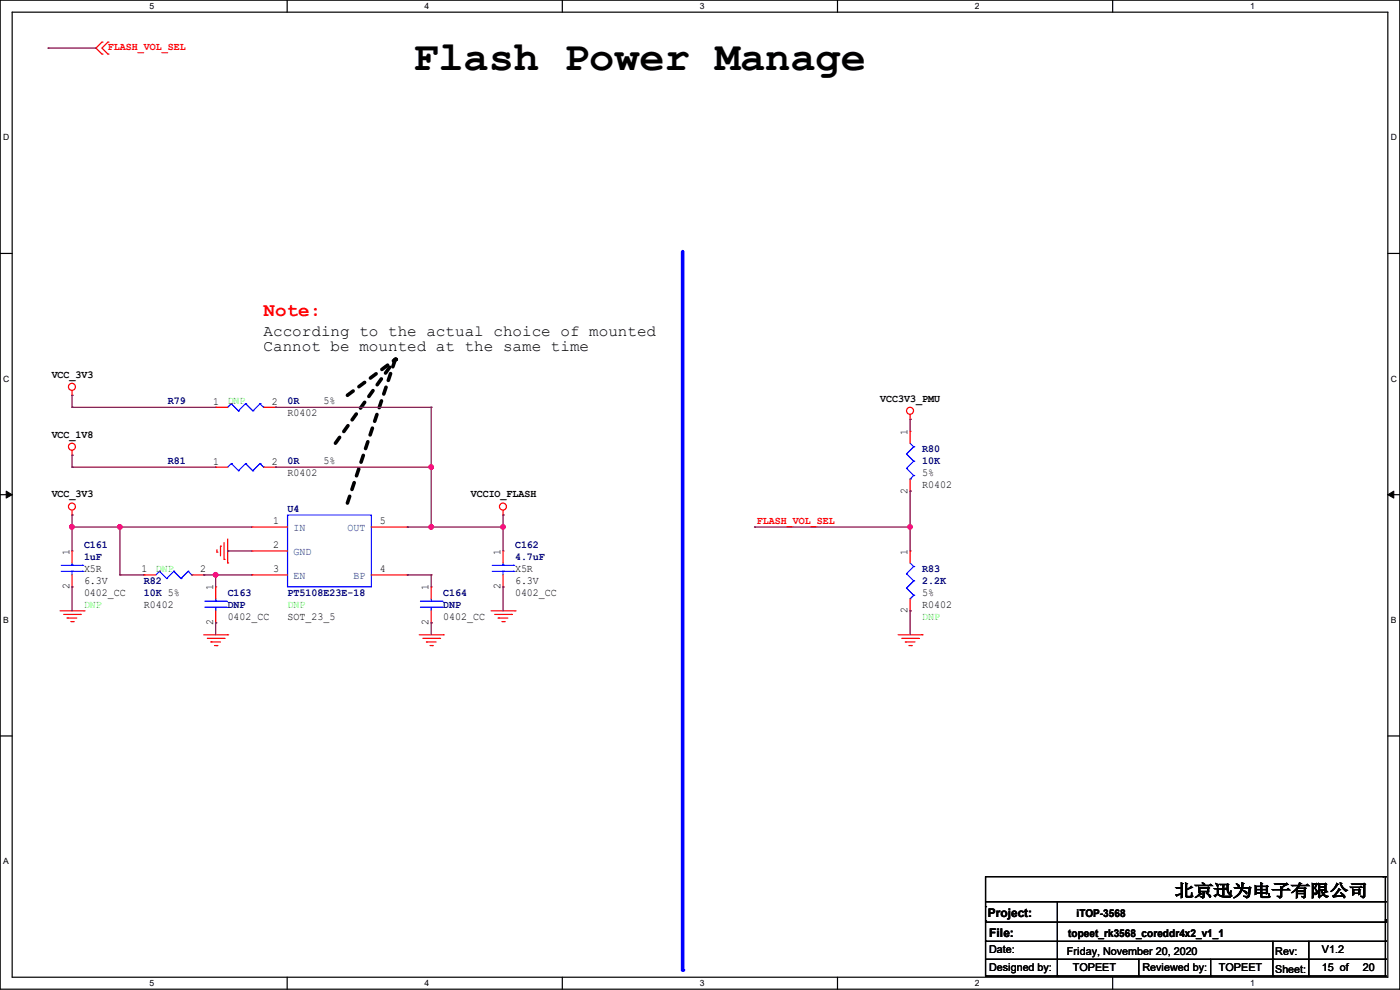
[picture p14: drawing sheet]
<svg xmlns="http://www.w3.org/2000/svg" width="297mm" height="210mm" viewBox="0 0 297 210" stroke-linecap="round" stroke-linejoin="round" font-family="sans-serif">
<defs><g id="words">
<text font-size="8.9" x="87.7" y="14.8">Flash Power Manage</text>
<text font-size="4.1" fill="#f00" x="55.9" y="67">Note:</text>
<text font-size="3.6" x="249.2" y="190.2">北京迅为电子有限公司</text>
<g font-size="3.3">
<text x="55.9" y="71.2">According to the actual choice of mounted</text>
<text x="55.9" y="74.5">Cannot be mounted at the same time</text>
</g>
<g font-size="2.5">
<text x="209.6" y="194.4">Project:</text>
<text x="209.8" y="198.8">File:</text>
</g>
<g font-size="2.3" fill="#f00">
<text x="22.9" y="10.5">FLASH_VOL_SEL</text>
<text x="160.6" y="111.1">FLASH_VOL_SEL</text>
</g>
<g font-size="2.3">
<text x="11" y="80.1">VCC_3V3</text>
<text x="45.3" y="85.9">1</text>
<text x="57.7" y="85.9">2</text>
<text x="61" y="88.3">R0402</text>
<text x="68.6" y="85.7">5%</text>
<text x="186.7" y="85.2">VCC3V3_PMU</text>
<text x="11" y="92.8">VCC_1V8</text>
<text x="192.5" y="92.2" transform="rotate(-90 192.5 92.2)">1</text>
<text x="45.3" y="98.6">1</text>
<text x="57.7" y="98.6">2</text>
<text x="61" y="101">R0402</text>
<text x="68.6" y="98.4">5%</text>
<text x="195.6" y="101">5%</text>
<text x="11" y="105.5">VCC_3V3</text>
<text x="99.9" y="105.5">VCCIO_FLASH</text>
<text x="192.5" y="104.7" transform="rotate(-90 192.5 104.7)">2</text>
<text x="195.6" y="103.5">R0402</text>
<text x="58" y="111.3">1</text>
<text x="80.6" y="111.3">5</text>
<text x="14.7" y="117.6" transform="rotate(-90 14.7 117.6)">1</text>
<text x="58" y="116.3">2</text>
<text x="106.2" y="117.6" transform="rotate(-90 106.2 117.6)">1</text>
<text x="192.5" y="117.6" transform="rotate(-90 192.5 117.6)">1</text>
<text x="14.7" y="125" transform="rotate(-90 14.7 125)">2</text>
<text x="17.8" y="121.3">X5R</text>
<text x="17.8" y="123.8">6.3V</text>
<text x="30" y="121.4">1</text>
<text x="42.5" y="121.4">2</text>
<text x="45.2" y="125.3" transform="rotate(-90 45.2 125.3)">1</text>
<text x="58" y="121.4">3</text>
<text x="80.6" y="121.4">4</text>
<text x="90.9" y="125.3" transform="rotate(-90 90.9 125.3)">1</text>
<text x="106.2" y="125" transform="rotate(-90 106.2 125)">2</text>
<text x="109.3" y="121.3">X5R</text>
<text x="109.3" y="123.8">6.3V</text>
<text x="17.8" y="126.4">0402_CC</text>
<text x="30.5" y="128.9">R0402</text>
<text x="48.3" y="131.4">0402_CC</text>
<text x="61" y="131.4">SOT_23_5</text>
<text x="94" y="131.4">0402_CC</text>
<text x="109.3" y="126.4">0402_CC</text>
<text x="192.5" y="130.1" transform="rotate(-90 192.5 130.1)">2</text>
<text x="195.6" y="128.9">R0402</text>
<text x="195.6" y="126.4">5%</text>
<text x="45.2" y="132.6" transform="rotate(-90 45.2 132.6)">2</text>
<text x="90.9" y="132.6" transform="rotate(-90 90.9 132.6)">2</text>
<text x="228.4" y="194.4">iTOP-3568</text>
<text x="209.8" y="202.3">Date:</text>
<text x="226.4" y="202.5">Friday, November 20, 2020</text>
<text x="226.6" y="198.8">topeet_rk3568_coreddr4x2_v1_1</text>
<text x="270.6" y="202.5">Rev:</text>
<text x="280.5" y="202.3">V1.2</text>
<text x="209.8" y="206.1">Designed by:</text>
<text x="227.6" y="206.1">TOPEET</text>
<text x="242.4" y="206.1">Reviewed by:</text>
<text x="258.6" y="206.1">TOPEET</text>
<text x="270.6" y="206.3">Sheet:</text>
<text x="280.5" y="206.1">15 of</text>
<text x="289.1" y="206.1">20</text>
</g>
<g font-size="2.3" fill="#000080">
<text x="35.6" y="85.7">R79</text>
<text x="61" y="85.7">0R</text>
<text x="195.6" y="95.9">R80</text>
<text x="35.6" y="98.4">R81</text>
<text x="61" y="98.4">0R</text>
<text x="195.6" y="98.4">10K</text>
<text x="61" y="108.6">U4</text>
<text x="17.8" y="116.2">C161</text>
<text x="17.8" y="118.7">1uF</text>
<text x="109.3" y="116.2">C162</text>
<text x="109.3" y="118.7">4.7uF</text>
<text x="30.5" y="123.8">R82</text>
<text x="195.6" y="121.3">R83</text>
<text x="195.6" y="123.8">2.2K</text>
<text x="30.5" y="126.4">10K 5%</text>
<text x="48.3" y="126.4">C163</text>
<text x="48.3" y="128.9">DNP</text>
<text x="61" y="126.4">PT5108E23E-18</text>
<text x="94" y="126.4">C164</text>
<text x="94" y="128.9">DNP</text>
</g>
<g font-size="2.3" fill="#0f0">
<text x="48.3" y="85.7">DNP</text>
<text x="33.1" y="121.3">DNP</text>
<text x="17.8" y="128.9">DNP</text>
<text x="61" y="128.9">DNP</text>
<text x="195.6" y="131.4">DNP</text>
</g>
<g font-size="2.3" fill="#004080">
<text x="62.3" y="112.7">IN</text>
<text x="73.7" y="112.7">OUT</text>
<text x="62.3" y="117.8">GND</text>
<text x="62.3" y="122.9">EN</text>
<text x="75" y="122.9">BP</text>
</g>
<g font-size="1.8">
<text x="31.7" y="1.9">5</text>
<text x="90.1" y="1.9">4</text>
<text x="148.5" y="1.9">3</text>
<text x="206.8" y="1.9">2</text>
<text x="265.2" y="1.9">1</text>
<text x=".7" y="29.8">D</text>
<text x="295.1" y="29.8">D</text>
<text x=".7" y="80.9">C</text>
<text x="295.1" y="80.9">C</text>
<text x=".7" y="132.1">B</text>
<text x="295.1" y="132.1">B</text>
<text x=".7" y="183.3">A</text>
<text x="295.1" y="183.3">A</text>
<text x="31.7" y="209.2">5</text>
<text x="90.1" y="209.2">4</text>
<text x="148.5" y="209.2">3</text>
<text x="206.8" y="209.2">2</text>
<text x="265.2" y="209.2">1</text>
</g>
</g></defs>
<path d="M0 0h297v209.8h-297zM2.6 2.6h291.8v204.7h-291.8z" fill="none" stroke="#000" stroke-width=".25"/>
<g fill="#fff">
<path d="M31.7 .3h1v2h-1z"/>
<path d="M31.7 207.6h1v1.9h-1z"/>
</g>
<path d="M60.9 0v2.6M60.9 207.3v2.5" fill="none" stroke="#000" stroke-width=".25"/>
<g fill="#fff">
<path d="M90.1 .3h1v2h-1z"/>
<path d="M90.1 207.6h1v1.9h-1z"/>
</g>
<path d="M119.3 0v2.6M119.3 207.3v2.5" fill="none" stroke="#000" stroke-width=".25"/>
<g fill="#fff">
<path d="M148.5 .3h.9v2h-.9z"/>
<path d="M148.5 207.6h.9v1.9h-.9z"/>
</g>
<path d="M177.7 0v2.6M177.7 207.3v2.5" fill="none" stroke="#000" stroke-width=".25"/>
<g fill="#fff">
<path d="M206.8 .3h1v2h-1z"/>
<path d="M206.8 207.6h1v1.9h-1z"/>
</g>
<path d="M236.1 0v2.6M236.1 207.3v2.5" fill="none" stroke="#000" stroke-width=".25"/>
<g fill="#fff">
<path d="M265.2 .3h1v2h-1z"/>
<path d="M265.2 207.6h1v1.9h-1z"/>
<path d="M.7 28.2h1.2v1.9h-1.2z"/>
<path d="M295.1 28.2h1.2v1.9h-1.2z"/>
<path d="M.7 79.3h1.2v2h-1.2z"/>
<path d="M295.1 79.3h1.2v2h-1.2z"/>
</g>
<path d="M0 53.8h2.6M294.4 53.8h2.6" fill="none" stroke="#000" stroke-width=".25"/>
<g fill="#fff">
<path d="M.7 130.5h1.2v2h-1.2z"/>
<path d="M295.1 130.5h1.1v2h-1.1z"/>
</g>
<path d="M0 104.9h2.6M294.4 104.9h2.6" fill="none" stroke="#000" stroke-width=".25"/>
<path d="M1.3 104.2l1.3 .7-1.3 .8zM294.4 104.9l1.3-.7v1.5z" fill="#000" stroke="#000" stroke-width=".21"/>
<g fill="#fff">
<path d="M.7 181.7h1.2v2h-1.2z"/>
<path d="M295.1 181.7h1.1v2h-1.1z"/>
</g>
<path d="M0 156.1h2.6M294.4 156.1h2.6" fill="none" stroke="#000" stroke-width=".25"/>
<path d="M144.8 53.4v152.4" fill="none" stroke="#00f" stroke-width=".76"/>
<circle cx="144.8" cy="205.8" r=".38" fill="#00f"/>
<path d="M71.2 94l12.7-17.8M73.7 83.9l10.2-7.7M73.7 106.7l10.2-30.5" fill="none" stroke="#000" stroke-width=".76" stroke-dasharray="1.5 1.5"/>
<circle cx="83.9" cy="76.2" r=".38" fill="#000" stroke-dasharray="1.5 1.5"/>
<g fill="none" stroke="#f00" stroke-width=".25">
<path d="M21.6 8.9h.1M21.6 11.5h.1M21.6 8.9l-1.2 1.3 1.2 1.3M22.9 11.5h.1M22.9 8.9h.1M22.9 8.9l-1.3 1.3 1.3 1.3M15.3 96.6h.1M15.3 83.9h.1M15.3 82.8v1.1M15.3 95.5v1.1M45.8 86.4h.1M45.8 99.1h.1"/>
<path d="M45.8 86.4h2.5M45.8 99.1h2.5M55.9 86.4h2.6M55.9 99.1h2.6M58.5 86.4h.1M58.5 99.1h.1M193.1 88.9h.1M193.1 91.5h.1M193.1 87.9v1M193.1 91.5v2.5M15.3 109.3h.1M15.3 116.9h.1"/>
<path d="M15.3 108.2v1.1M15.3 116.9v2.5M46 117.1h.1M46 116.6v.5M46.8 115.9h.1M46.8 115.9v2M47.5 118.7h.1M47.5 115.1v3.6M48.3 119.4h.1M48.3 114.3v5.1M53.4 111.8h.1M53.4 116.9h.1"/>
<path d="M53.4 111.8h7.6M53.4 116.9h7.6M78.8 111.8h7.6M86.4 111.8h.1M106.7 109.3h.1M106.7 116.9h.1M106.7 108.2v1.1M106.7 116.9v2.5M193.1 104.2h.1M193.1 116.9h.1M193.1 101.6v2.6M193.1 116.9v2.5"/>
<path d="M12.7 129.6h5.1M13.5 130.3h3.6M14.3 131.1h.1M14.3 131.1h2M15 131.9h.5M15.3 124.5h.1M15.3 122v2.5M15.5 131.9h.1M17.1 130.3h.1M17.8 129.6h.1M30.5 122h.1M30.5 122h2.6"/>
<path d="M40.7 122h2.5M43.2 122h.1M43.2 134.7h5.1M44 135.4h3.5M44.7 136.2h.1M44.7 136.2h2.1M45.5 136.9h.5M45.8 124.5h.1M45.8 132.1h.1M45.8 124.5v2.5M45.8 129.6v2.5M46 136.9h.1"/>
<path d="M47.5 135.4h.1M48.3 134.7h.1M53.4 122h.1M53.4 122h7.6M78.8 122h7.6M86.4 122h.1M88.9 134.7h5.1M89.7 135.4h3.6M90.5 136.2h.1M90.5 136.2h2M91.2 136.9h.5M91.5 124.5h.1"/>
<path d="M91.5 132.1h.1M91.5 124.5v2.5M91.5 129.6v2.5M91.7 136.9h.1M93.3 135.4h.1M94 134.7h.1M104.2 129.6h5.1M104.9 130.3h3.6M105.7 131.1h.1M105.7 131.1h2M106.5 131.9h.5M106.7 124.5h.1"/>
<path d="M106.7 122v2.5M107 131.9h.1M108.5 130.3h.1M109.3 129.6h.1M190.5 134.7h5.1M191.3 135.4h3.6M192.1 136.2h.1M192.1 136.2h2M192.8 136.9h.5M193.1 129.6h.1M193.1 127v2.6M193.3 136.9h.1"/>
<path d="M194.9 135.4h.1M195.6 134.7h.1"/>
<circle cx="15.3" cy="82.1" r=".74"/>
<circle cx="15.3" cy="94.8" r=".74"/>
<circle cx="193.1" cy="87.1" r=".74"/>
<circle cx="15.3" cy="107.5" r=".74"/>
<circle cx="106.7" cy="107.5" r=".74"/>
</g>
<g fill="none" stroke="#000" stroke-width=".25">
<path d="M209.1 192.3h.1M209.1 195.4h.1M209.1 199.7h.1M209.1 191.3h84.8M209.1 195.6h84.8M209.1 199.7h84.8M224.3 191.3v15.8M270 199.7v7.4M277.7 199.7v7.4M293.4 186h.1M293.9 191.3h.1M293.9 186h.1"/>
<path d="M293.9 195.6h.1M293.9 195.1h.1M293.9 199.7h.1M293.9 195.4h.1M293.9 186h-84.8v21.1M293.9 186v21.1M209.1 207.1h.1M209.1 207.1h84.8M209.1 203.5h84.8M224.3 207.1h.1M241.6 207.1h.1M241.6 203.5v3.6"/>
<path d="M256.8 207.1h.1M256.8 203.5v3.6M270 207.1h.1M270 203.5h.1M277.7 207.1h.1M293.9 203.5h.1M293.9 207.1h.1"/>
</g>
<g fill="none" stroke="#00f" stroke-width=".25">
<path d="M49.1 85.6h.1M49.1 98.3h.1M49.1 85.6l-.8 .8M49.1 85.6l1.5 1.6M49.1 98.3l-.8 .8M49.1 98.3l1.5 1.6M50.6 87.2h.1M50.6 99.9h.1M52.1 85.6h.1M52.1 98.3h.1M52.1 85.6l-1.5 1.6M52.1 85.6l1.5 1.6"/>
<path d="M52.1 98.3l-1.5 1.6M52.1 98.3l1.5 1.6M53.6 87.2h.1M53.6 99.9h.1M55.2 85.6h.1M55.2 98.3h.1M55.2 85.6l-1.6 1.6M55.2 85.6l.7 .8M55.2 98.3l-1.6 1.6M55.2 98.3l.7 .8M55.9 86.4h.1M55.9 99.1h.1"/>
<path d="M192.3 96.3h.1M192.3 99.4h.1M192.3 96.3l1.5 1.5M192.3 99.4l1.5 1.5M193.1 94l.7 .8M193.8 94.8h.1M193.8 97.8h.1M193.8 94.8l-1.5 1.5M193.8 97.8l-1.5 1.6M13 119.9h4.6M15.3 119.9h.1M15.3 119.4v.5"/>
<path d="M17.6 119.9h.1M61 109.3h17.8v15.2h-17.8zM104.4 119.9h4.6M106.7 119.9h.1M106.7 119.4v.5M109 119.9h.1M193.1 101.6h.1M193.1 119.4l.7 .8M193.8 100.9h.1M193.8 100.9l-.7 .7M13 121.2h4.6M15.3 121.2h.1"/>
<path d="M15.3 121.2v.8M17.6 121.2h.1M33.8 121.2h.1M33.8 121.2l-.7 .8M33.8 121.2l1.5 1.5M35.3 122.7h.1M36.9 121.2h.1M36.9 121.2l-1.6 1.5M36.9 121.2l1.5 1.5M38.4 122.7h.1M39.9 121.2h.1M39.9 121.2l-1.5 1.5"/>
<path d="M39.9 121.2l.8 .8M40.7 122h.1M43.5 128.8h4.5M43.5 127.6h4.5M45.8 127.6h.1M45.8 128.8h.1M45.8 127v.6M45.8 128.8v.8M48 128.8h.1M48 127.6h.1M89.2 128.8h4.6M89.2 127.6h4.6"/>
<path d="M91.5 127.6h.1M91.5 128.8h.1M91.5 127v.6M91.5 128.8v.8M93.8 128.8h.1M93.8 127.6h.1M104.4 121.2h4.6M106.7 121.2h.1M106.7 121.2v.8M109 121.2h.1M192.3 121.7h.1M192.3 124.8h.1"/>
<path d="M192.3 121.7l1.5 1.5M192.3 124.8l1.5 1.5M193.1 127h.1M193.8 120.2h.1M193.8 123.2h.1M193.8 126.3h.1M193.8 120.2l-1.5 1.5M193.8 123.2l-1.5 1.6M193.8 126.3l-.7 .7"/>
</g>
<g fill="none" stroke="#800040" stroke-width=".25">
<path d="M10.2 10.2h.1M10.2 10.2h10.2M15.3 99.1h.1M15.3 96.6h.1M15.3 86.4h.1M15.3 83.9h.1M15.3 99.1h30.5M15.3 83.9v2.5M15.3 96.6v2.5M15.3 86.4h30.5M58.5 99.1h.1M58.5 86.4h.1"/>
<path d="M58.5 99.1h33M58.5 86.4h33M91.5 99.1h.1M91.5 86.4h.1M91.5 86.4v25.4M193.1 88.9h.1M193.1 88.9v2.6M15.3 111.8h.1M15.3 109.3h.1M15.3 111.8h38.1M15.3 109.3v7.6M25.4 111.8h.1"/>
<path d="M25.4 111.8v10.2M48.3 116.9h.1M48.3 116.9h5.1M86.4 111.8h.1M86.4 111.8h20.3M91.5 111.8h.1M106.7 111.8h.1M106.7 109.3h.1M106.7 109.3v7.6M160.1 111.8h.1M160.1 111.8h33M193.1 104.2h.1"/>
<path d="M193.1 111.8h.1M193.1 104.2v12.7M15.3 124.5h.1M15.3 124.5v5.1M25.4 122h.1M25.4 122h5.1M43.2 122h.1M43.2 122h10.2M45.8 122h.1M45.8 132.1h.1M45.8 122v2.5M45.8 132.1v2.6"/>
<path d="M86.4 122h.1M86.4 122h5.1M91.5 122h.1M91.5 132.1h.1M91.5 122v2.5M91.5 132.1v2.6M106.7 124.5h.1M106.7 124.5v5.1M193.1 129.6h.1M193.1 129.6v5.1"/>
</g>
<g fill="#f0f" stroke="#f0f" stroke-width=".25">
<circle cx="91.5" cy="111.8" r=".49"/>
<circle cx="91.5" cy="99.1" r=".49"/>
<circle cx="106.7" cy="111.8" r=".49"/>
<circle cx="15.3" cy="111.8" r=".49"/>
<circle cx="45.7" cy="121.9" r=".49"/>
<circle cx="25.4" cy="111.8" r=".49"/>
<circle cx="193.1" cy="111.8" r=".49"/>
</g>
<use href="#words"/>
</svg>
